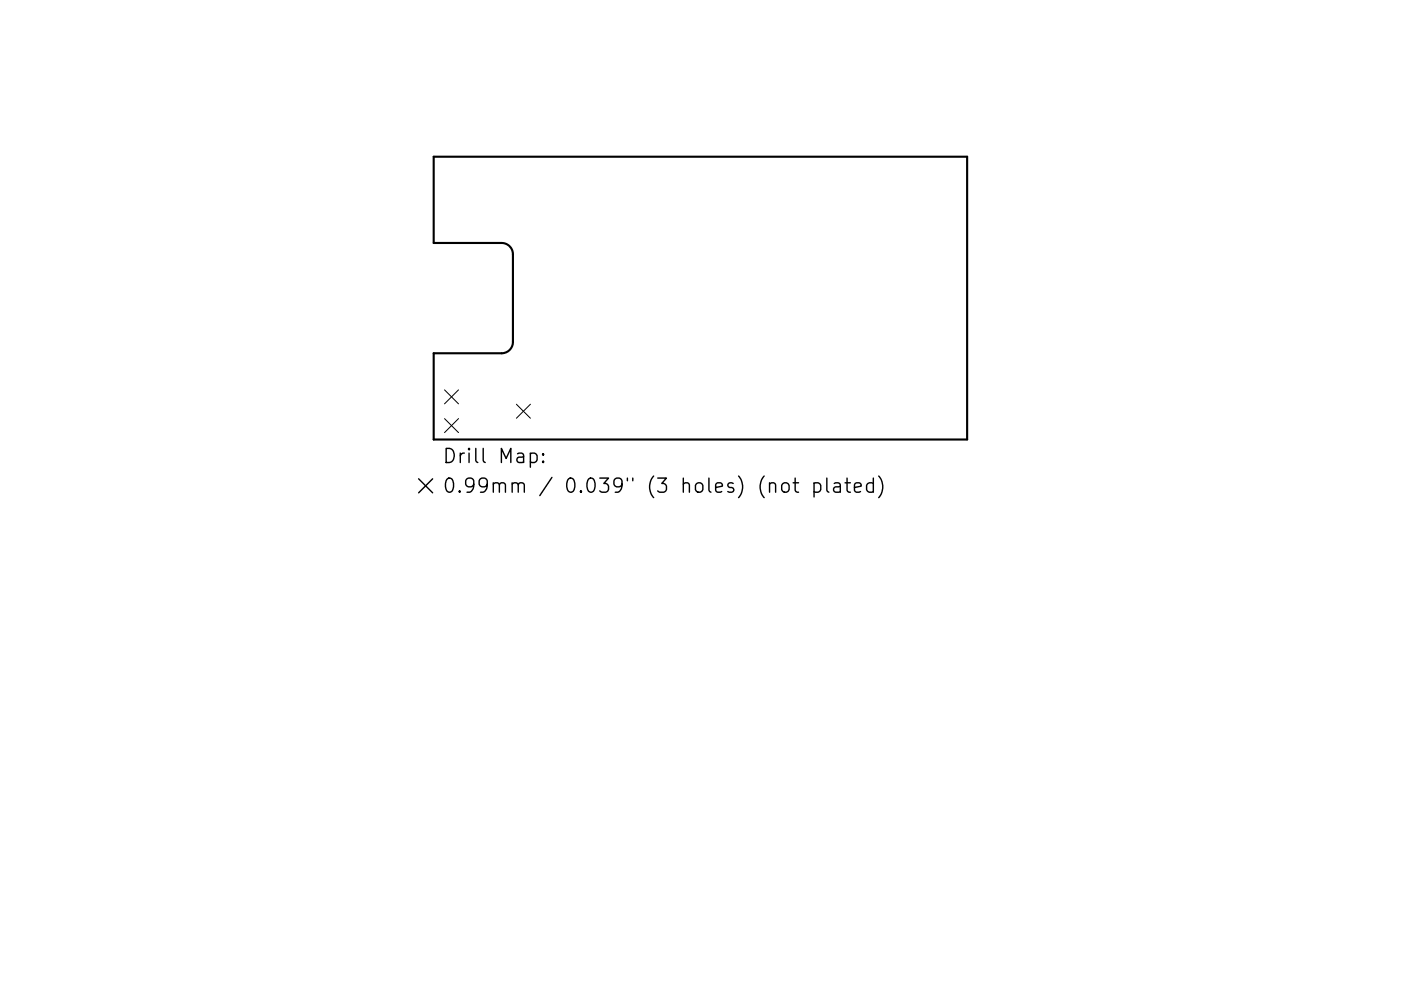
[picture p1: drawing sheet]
<svg xmlns="http://www.w3.org/2000/svg" width="297mm" height="210mm" viewBox="0 0 297 210" stroke-linecap="round" stroke-linejoin="round" font-family="sans-serif">
<defs><g id="words">
<g font-size="4.2">
<text x="93.7" y="98.3">Drill Map:</text>
<text x="93.7" y="104.6">0.99mm / 0.039&quot; (3 holes) (not plated)</text>
</g>
</g></defs>
<path d="M92 33.3h113.1v60h-113.1v-18.3h14.4a2.4 2.4 0 0 0 2.4-2.4v-18.6a2.4 2.4 0 0 0-2.4-2.4h-14.4z" fill="none" stroke="#000" stroke-width=".45"/>
<path d="M94.2 82.7l3 3M94.2 88.8l3 3M97.2 82.7l-3 3M97.2 88.8l-3 3M109.5 85.8l3 2.9M112.5 85.8l-3 2.9" fill="none" stroke="#000" stroke-width=".21"/>
<g fill="none" stroke="#000" stroke-width=".3">
<path d="M112.4 96.3l.9-.2 .6 .6v.9l-.3 .4-.3 .1-.9-.1M115.2 97.8l.1 .2-.1 .1-.2-.1 .2-.2v.3M115.2 96.3l.1 .1-.1 .2-.2-.2 .2-.1v.3M88.8 101.6l2.9 3M91.7 101.6l-2.9 3M165.9 102.7a.81 .81 0 0 1 .8-.3 .81 .81 0 0 1 .6 .6v.9a.81 .81 0 0 1-.8 .6 .81 .81 0 0 1-.8-.6v-.9zM168.2 102.4h1.1M168.6 101.4v2.6l.1 .3 .6 .1M172.6 102.6l.8-.2 .6 .6v.9l-.3 .4-.3 .1-.8-.1M172.6 102.4v3M175.3 101.4v2.6l.4 .4M176.9 102.6l.3-.2 .8 .2 .2 .3v1.5"/>
<path d="M178.2 103.1l-1 .2a.59 .59 0 0 0-.5 .6 .59 .59 0 0 0 .5 .5l1-.1M179.2 102.4h1.1M179.6 101.4v2.6l.1 .3 .6 .1M181.2 103.4l1.4-.3-.2-.5-.8-.2-.4 .5v1.1l.1 .3 .3 .1 .8-.1M185.2 102.6l-.9-.2-.6 .6v.9l.3 .4 .3 .1 .9-.1M185.2 101.4v3M186.3 101a3.4 3.4 0 0 1 0 4.6"/>
</g>
<use href="#words"/>
</svg>
